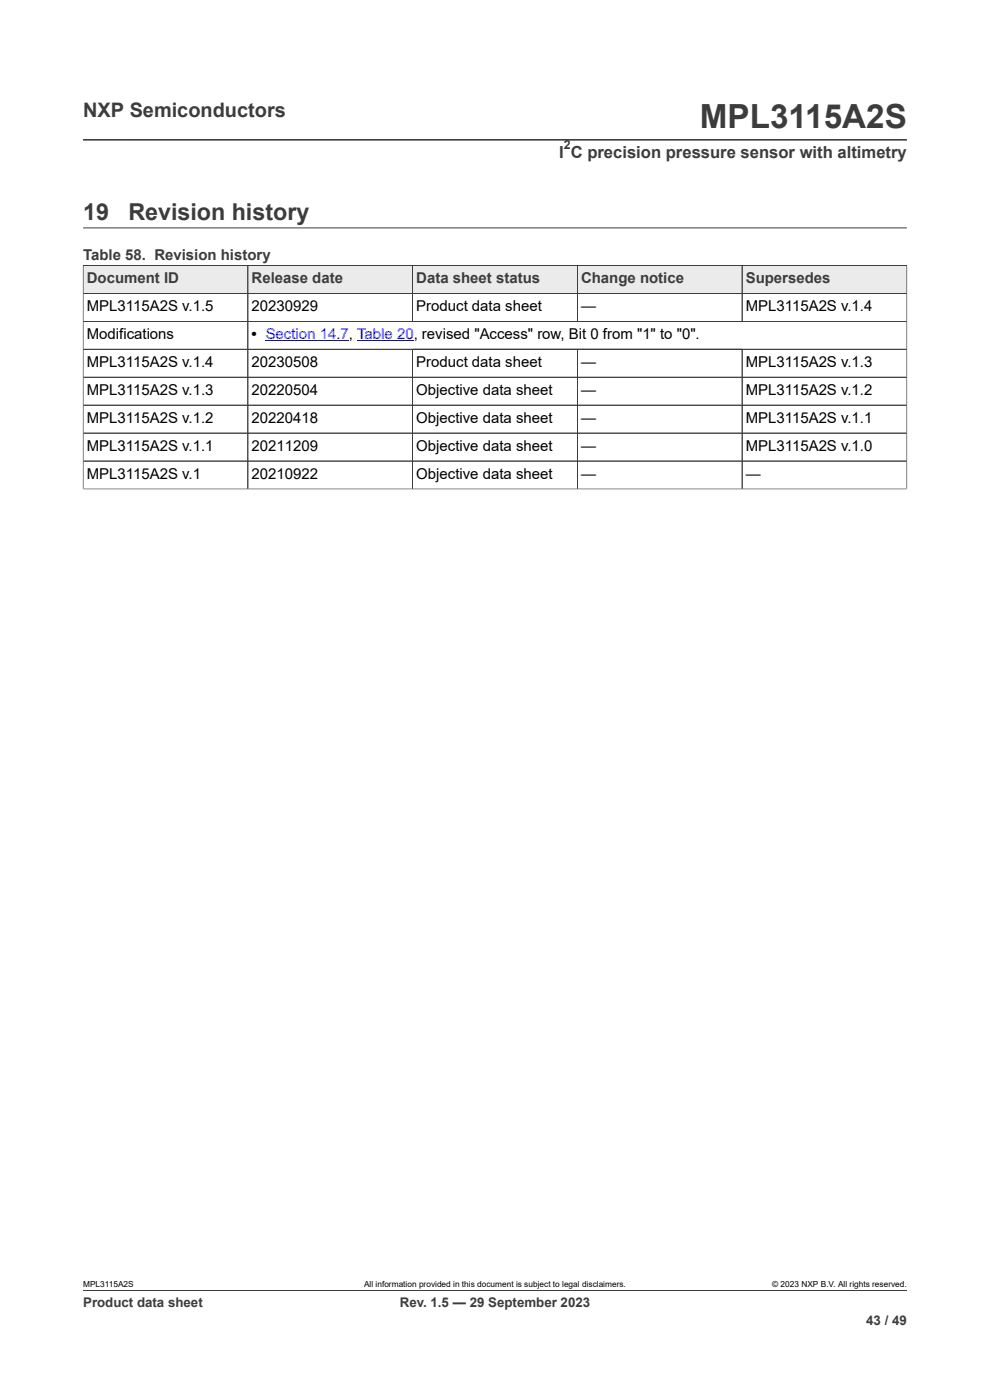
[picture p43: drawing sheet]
<svg xmlns="http://www.w3.org/2000/svg" width="210mm" height="297mm" viewBox="0 0 210 297" stroke-linecap="round" stroke-linejoin="round" font-family="sans-serif">
<defs><g id="words">
<text font-size="7.1" fill="#3c3c3c" x="148.5" y="27.2">MPL3115A2S</text>
<g font-size="4.9" fill="#3c3c3c">
<text x="17.6" y="46.6">19</text>
<text x="27.2" y="46.6">Revision history</text>
</g>
<text font-size="4.2" fill="#3c3c3c" x="17.6" y="24.8">NXP Semiconductors</text>
<text font-size="3.5" fill="#3c3c3c" x="118.6" y="33.5">I C precision pressure sensor with altimetry</text>
<g font-size="3.2" fill="#3c3c3c">
<text x="17.6" y="55.2">Table 58. Revision history</text>
<text x="18.4" y="60.1">Document ID</text>
<text x="53.4" y="60.1">Release date</text>
<text x="88.3" y="60.1">Data sheet status</text>
<text x="123.2" y="60.1">Change notice</text>
<text x="158.2" y="60.1">Supersedes</text>
</g>
<g font-size="3.2">
<text x="18.4" y="66">MPL3115A2S v.1.5</text>
<text x="18.4" y="72">Modifications</text>
<text x="53.4" y="66">20230929</text>
<text x="53.4" y="72">• Section 14.7, Table 20, revised &quot;Access&quot; row, Bit 0 from &quot;1&quot; to &quot;0&quot;.</text>
<text x="88.3" y="66">Product data sheet</text>
<text x="123.2" y="66">—</text>
<text x="158.2" y="66">MPL3115A2S v.1.4</text>
<text x="18.4" y="77.9">MPL3115A2S v.1.4</text>
<text x="53.4" y="77.9">20230508</text>
<text x="88.3" y="77.9">Product data sheet</text>
<text x="123.2" y="77.9">—</text>
<text x="158.2" y="77.9">MPL3115A2S v.1.3</text>
<text x="18.4" y="83.8">MPL3115A2S v.1.3</text>
<text x="53.4" y="83.8">20220504</text>
<text x="88.3" y="83.8">Objective data sheet</text>
<text x="123.2" y="83.8">—</text>
<text x="158.2" y="83.8">MPL3115A2S v.1.2</text>
<text x="18.4" y="89.7">MPL3115A2S v.1.2</text>
<text x="53.4" y="89.7">20220418</text>
<text x="88.3" y="89.7">Objective data sheet</text>
<text x="123.2" y="89.7">—</text>
<text x="158.2" y="89.7">MPL3115A2S v.1.1</text>
<text x="18.4" y="95.7">MPL3115A2S v.1.1</text>
<text x="53.4" y="95.7">20211209</text>
<text x="88.3" y="95.7">Objective data sheet</text>
<text x="123.2" y="95.7">—</text>
<text x="158.2" y="95.7">MPL3115A2S v.1.0</text>
<text x="18.4" y="101.6">MPL3115A2S v.1</text>
<text x="53.4" y="101.6">20210922</text>
<text x="88.3" y="101.6">Objective data sheet</text>
<text x="123.2" y="101.6">—</text>
<text x="158.2" y="101.6">—</text>
</g>
<g font-size="2.8" fill="#3c3c3c">
<text x="17.6" y="277.3">Product data sheet</text>
<text x="84.8" y="277.3">Rev. 1.5 — 29 September 2023</text>
<text x="183.7" y="281">43 / 49</text>
</g>
<text font-size="2.6" fill="#3c3c3c" x="119.6" y="31.6">2</text>
<g font-size="1.8">
<text x="17.6" y="273.1">MPL3115A2S</text>
<text x="77.2" y="273.1">All information provided in this document is subject to legal disclaimers.</text>
<text x="163.8" y="273.1">© 2023 NXP B.V. All rights reserved.</text>
</g>
</g></defs>
<path d="M17.6 29.7h174.8M17.6 56.3h174.8M17.6 48.3h174.8" fill="none" stroke="#3c3c3c" stroke-width=".21"/>
<path d="M17.7 56.4h34.8v5.8h-34.8z" fill="#ebebeb"/>
<path d="M17.6 56.3h35v5.9h-35z" fill="none" stroke="#3c3c3c" stroke-width=".21"/>
<path d="M52.7 56.4h34.8v5.8h-34.8z" fill="#ebebeb"/>
<path d="M52.6 56.3h34.9v5.9h-34.9z" fill="none" stroke="#3c3c3c" stroke-width=".21"/>
<path d="M87.6 56.4h34.8v5.8h-34.8z" fill="#ebebeb"/>
<path d="M87.5 56.3h35v5.9h-35z" fill="none" stroke="#3c3c3c" stroke-width=".21"/>
<path d="M122.5 56.4h34.8v5.8h-34.8z" fill="#ebebeb"/>
<path d="M122.5 56.3h34.9v5.9h-34.9z" fill="none" stroke="#3c3c3c" stroke-width=".21"/>
<path d="M157.5 56.4h34.8v5.8h-34.8z" fill="#ebebeb"/>
<g fill="none" stroke="#3c3c3c" stroke-width=".21">
<path d="M17.6 56.3h174.8v47.5M17.6 56.4v47.4M52.6 56.4v47.3M87.5 56.4v11.8M122.5 56.4v11.8M157.4 56.3v11.9M17.6 62.2h174.8M17.6 74.1h174.8M87.5 74.1v29.6M122.5 74.1v29.6M157.4 74.1v29.6M192.4 68.2h-174.8"/>
<path d="M17.6 80h174.8M17.6 86h174.8M17.6 91.9h174.8M192.4 97.8h-174.8M17.6 103.7h174.8M17.6 273.8h174.8"/>
</g>
<path d="M56.4 72.3h17.6M75.8 72.3h12" fill="none" stroke="#00f" stroke-width=".21"/>
<use href="#words"/>
</svg>
